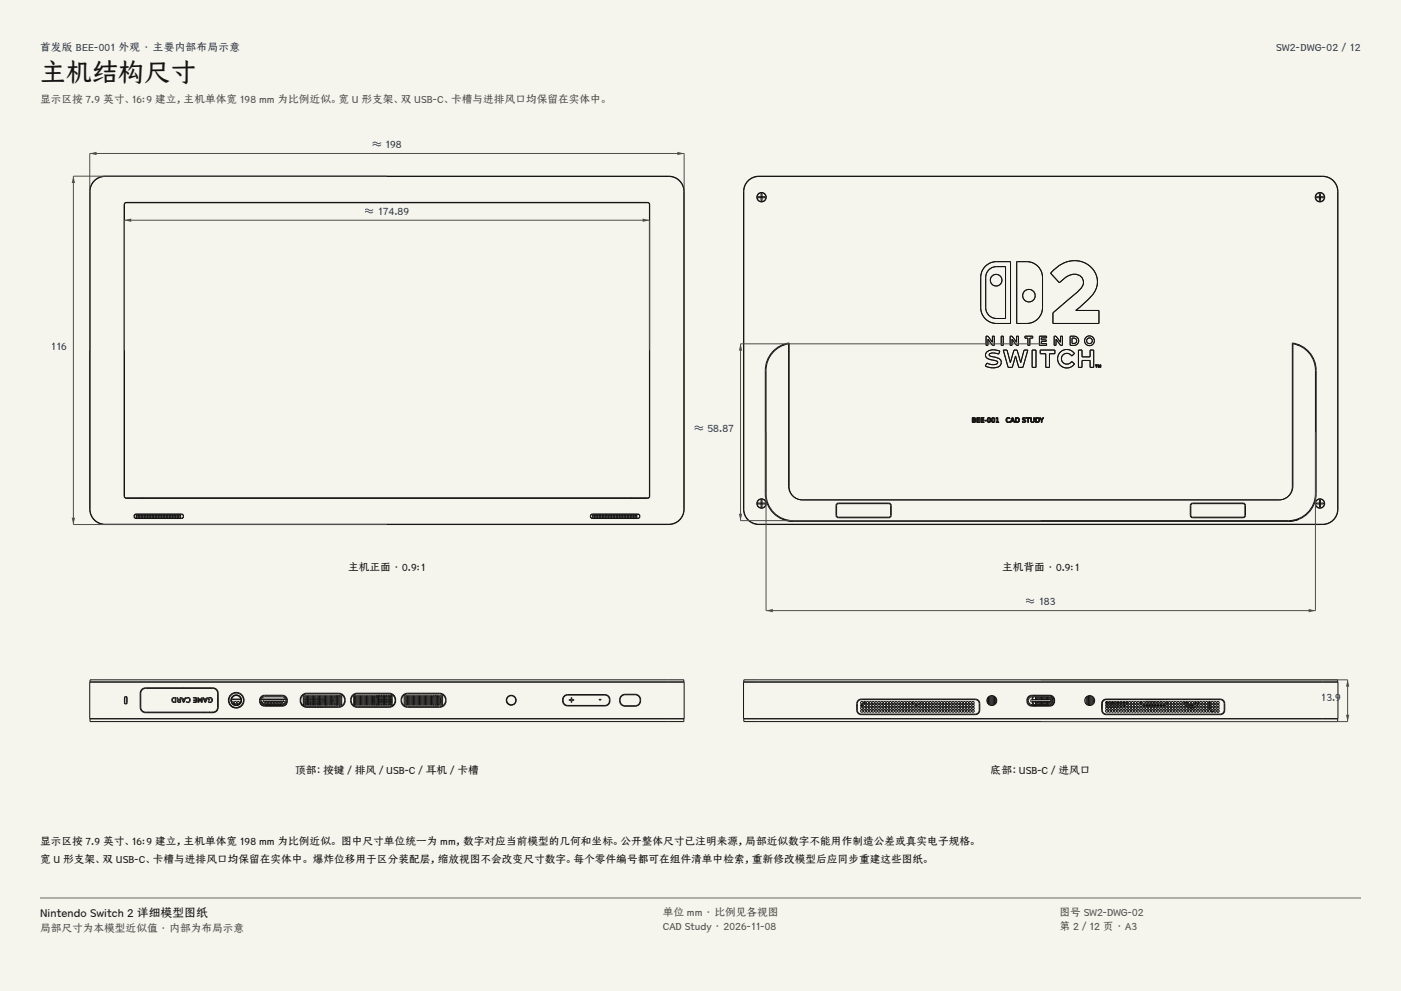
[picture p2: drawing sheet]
<svg xmlns="http://www.w3.org/2000/svg" width="420mm" height="297mm" viewBox="0 0 420 297" stroke-linecap="round" stroke-linejoin="round" font-family="sans-serif">
<defs><g id="words">
<text font-size="7.8" fill="#141413" x="12" y="24.7">主机结构尺寸</text>
<text font-size="3.5" fill="#141413" x="12" y="274.9">Nintendo Switch 2 详细模型图纸</text>
<g font-size="3.2" fill="#1b365d">
<text x="12" y="15.3">首发版 BEE-001 外观 · 主要内部布局示意</text>
<text x="382.5" y="15.3">SW2-DWG-02 / 12</text>
<text x="111.6" y="44.4">≈ 198</text>
<text x="109.4" y="64.4">≈ 174.89</text>
<text x="15.5" y="105">116</text>
<text x="208.1" y="129.5">≈ 58.87</text>
<text x="307.6" y="181.4">≈ 183</text>
<text x="396.2" y="210">13.9</text>
</g>
<g font-size="3.2" fill="#504e49">
<text x="12" y="30.9">显示区按 7.9 英寸、16:9 建立，主机单体宽 198 mm 为比例近似。宽 U 形支架、双 USB-C、卡槽与进排风口均保留在实体中。</text>
<text x="198.7" y="274.5">单位 mm · 比例见各视图</text>
<text x="317.6" y="274.5">图号 SW2-DWG-02</text>
<text x="12" y="279.3">局部尺寸为本模型近似值 · 内部为布局示意</text>
<text x="198.7" y="278.8">CAD Study · 2026-11-08</text>
<text x="317.6" y="278.8">第 2 / 12 页 · A3</text>
</g>
<g font-size="3.2" fill="#141413">
<text x="104.4" y="171">主机正面 · 0.9:1</text>
<text x="300.4" y="171">主机背面 · 0.9:1</text>
<text x="88.5" y="232">顶部：按键 / 排风 / USB-C / 耳机 / 卡槽</text>
<text x="297.1" y="232">底部：USB-C / 进风口</text>
<text x="12" y="253.3">显示区按 7.9 英寸、16:9 建立，主机单体宽 198 mm 为比例近似。 图中尺寸单位统一为 mm，数字对应当前模型的几何和坐标。公开整体尺寸已注明来源，局部近似数字不能用作制造公差或真实电子规格。</text>
<text x="12" y="258.6">宽 U 形支架、双 USB-C、卡槽与进排风口均保留在实体中。 爆炸位移用于区分装配层，缩放视图不会改变尺寸数字。每个零件编号都可在组件清单中检索，重新修改模型后应同步重建这些图纸。</text>
</g>
</g></defs>
<g fill="#f5f4ed">
<path d="M0 0h420v297h-420z"/>
<path d="M12 12h396v275h-396z"/>
</g>
<g fill="none" stroke="#141413" stroke-width=".3">
<path d="M28 54.4a4.6 4.6 0 0 1 3.5-1.6h169a4.6 4.6 0 0 1 4.6 4.6v95.2a4.6 4.6 0 0 1-4.6 4.6h-169a4.6 4.6 0 0 1-4.6-4.6v-95.2a4.6 4.6 0 0 1 1.1-3zM28 54.5a4.5 4.5 0 0 1 3.5-1.6h169a4.5 4.5 0 0 1 4.5 4.5v95.2a4.5 4.5 0 0 1-4.5 4.5h-169a4.5 4.5 0 0 1-4.5-4.5v-95.2a4.5 4.5 0 0 1 1-2.9zM224 54.4a4.6 4.6 0 0 1 3.5-1.6h169a4.6 4.6 0 0 1 4.6 4.6v95.2a4.6 4.6 0 0 1-4.6 4.6h-169a4.6 4.6 0 0 1-4.6-4.6v-95.2a4.6 4.6 0 0 1 1.1-3zM224 54.5a4.5 4.5 0 0 1 3.5-1.6h169a4.5 4.5 0 0 1 4.5 4.5v95.2a4.5 4.5 0 0 1-4.5 4.5h-169a4.5 4.5 0 0 1-4.5-4.5v-95.2a4.5 4.5 0 0 1 1-2.9zM227.2 58.9h2.2v.4h-2.2zM228.1 58h.4v2.2h-.4zM228.1 59.1h.4M228.3 58.9v.4M394.6 58.9h2.2v.4h-2.2zM395.5 58h.4v2.2h-.4zM395.5 59.1h.4M395.7 58.9v.4"/>
<path d="M37.4 60.8l.5-.1h156.5l.4 .6-.1 87.7-.6 .3h-156.5l-.4-.6v-87.4zM37.6 60.8h156.8l.3 .5-.1 87.7-.4 .3-156.6-.1-.3-.5v-87.4zM295.4 79.8a4.8 4.8 0 0 1 3.4-1.4l4.1 .1v18.4h-4.1a4.8 4.8 0 0 1-4.8-4.7v-9a4.8 4.8 0 0 1 1.4-3.4zM304.8 78.4h3a4.8 4.8 0 0 1 4.7 4.8v9a4.8 4.8 0 0 1-4.7 4.7l-3-.1zM296.4 80.9a3.3 3.3 0 0 1 2.4-1h2.6v15.6h-2.6a3.3 3.3 0 0 1-3.3-3.3v-9a3.3 3.3 0 0 1 .9-2.3zM308.5 90.5h.1M315.7 81.1a7.8 7.8 0 0 1 12.2 0 6.3 6.3 0 0 1-1.7 8.7l-3.7 3.2h7v3.9h-13.8v-3.1l5.4-4.7a12.5 12.5 0 0 0 3.6-3.7 2.6 2.6 0 0 0-.9-2.7 2.6 2.6 0 0 0-2.8-.3l-1.4 .6-2 1.7-2.6-2.8zM37.2 105.4h.1M37.2 103.4h.1M194.7 105.4h.1M194.7 103.4h.1M231.7 105.4h.3"/>
<path d="M234.5 103.4h.6M236.4 105.4h.2M236.4 103.4h.2M295.6 100.8h.6l1.3 1.8v-1.8h.6v2.7h-.6l-1.3-1.8v1.8h-.6zM295.8 105.5a3.9 3.9 0 0 1 3.9-.3l-.3 .9-1.6-.3a1.03 1.03 0 0 0-1.3 .5l.4 .4 .9 .2a2.51 2.51 0 0 1 2.3 1.4 1.63 1.63 0 0 1-1.7 1.9l-1.7-.1-1.3-.4 .5-.9a2.92 2.92 0 0 0 3.2 0v-.2a.93 .93 0 0 0-1-.6l-1.3-.2a1.33 1.33 0 0 1-1.2-.8 1.33 1.33 0 0 1 .2-1.5zM297.8 106.9h.1M300.2 100.8h.6v2.7h-.6zM300.8 104.9h1.1l1 3.8 1.1-3.8h.9l1.1 3.8 1-3.8h1.1l-1.4 5.2h-1.3l-1-3.4-.9 3.4h-1.3zM302.8 100.8h.6l1.3 1.8v-1.8h.6v2.7h-.5l-1.4-1.8v1.8h-.6zM307.3 100.8h2.3v.5h-.9v2.2h-.6v-2.2h-.8zM309.4 104.9h1.2v5.2h-1.2zM309.6 100.8h.1"/>
<path d="M311.6 100.8h2.1v.5h-1.5v.6h1.4v.4h-1.4v.7h1.5v.5h-2.1zM311.8 104.9h4.4v1.1h-1.6v4.1h-1.1v-4.1h-1.7zM316 100.8h.6l1.3 1.8v-1.8h.6v2.7h-.6l-1.3-1.8v1.8h-.6zM317.9 105.5a2.77 2.77 0 0 1 4.2 .5l-.8 .7a1.64 1.64 0 0 0-2.5-.4 1.64 1.64 0 0 0 0 2.5 1.64 1.64 0 0 0 2.5-.5l.8 .8a2.77 2.77 0 0 1-4 .5 2.77 2.77 0 0 1-.2-4.1zM318.5 103.5h.1M319.8 105.9h.1M320.8 100.8h1.2a1.38 1.38 0 0 1 1.4 1.3 1.38 1.38 0 0 1-1.4 1.4h-1.2zM321.4 101.3h.6a.8 .8 0 0 1 .8 .8 .8 .8 0 0 1-.8 .8h-.6zM322 102.9h.1M323.3 104.9h1.1v2.1h2.4v-2.1h1.1v5.2h-1.1v-2.1h-2.4v2.1h-1.1zM326.8 107h.1M328.4 109.3h.6l-.2 .2v.6z"/>
<path d="M329.5 110.1l-.2-.6-.1 .6v-.8h.2l.2 .6 .2-.6h.2v.8l-.1-.6-.2 .6M329.5 110.1h.1M329.5 110.1h.2M329.7 110.1h.1M387.4 105.4h.2M387.4 103.4h.2M388.9 103.4h.6M392 105.4h.3M291.5 125.2h.5a.35 .35 0 0 1 .4 .2 .35 .35 0 0 1-.2 .4 .4 .4 0 0 1 .3 .5 .4 .4 0 0 1-.5 .3h-.5zM291.7 125.9h.3a.27 .27 0 0 1 .3 .3 .27 .27 0 0 1-.3 .2h-.3zM291.7 125.3l.5 .1v.2l-.5 .2zM292.8 125.2h1v.1h-.8v.5h.7v.1h-.7v.5h.8v.2h-1z"/>
<path d="M294.1 125.2h.9v.1h-.7v.5h.7v.1h-.7v.5h.7v.2h-.9zM295.2 126l.6 .1zM296.2 125.2a.67 .67 0 0 1 .8 .7 .67 .67 0 0 1-.8 .6 1.08 1.08 0 0 1 0-1.3zM296.3 125.3a.57 .57 0 0 1 .5 .6 .57 .57 0 0 1-.5 .5l-.1-.5zM297.5 125.2a.67 .67 0 0 1 .7 .7 .67 .67 0 0 1-.7 .6 1.08 1.08 0 0 1 0-1.3zM297.6 125.3a.57 .57 0 0 1 .4 .6 .57 .57 0 0 1-.4 .5l-.2-.5zM298.6 125.2h.5v1.2l.3 .2h-.8l.3-.2v-1.1l-.3 .1zM301.8 125.3a.56 .56 0 0 1 1 .2 .56 .56 0 0 0-.8 0 .56 .56 0 0 0 0 .8 .56 .56 0 0 0 .8 0 .69 .69 0 0 1-1.1 .1 .69 .69 0 0 1 .1-1.1zM303.4 125.2h.3l.5 1.4h-.2l-.1-.4h-.7l-.1 .4h-.2zM303.5 125.4l.3 .7h-.5zM304.4 125.2a.82 .82 0 0 1 1.2 .7 .82 .82 0 0 1-1.2 .7zM304.6 125.3a.6 .6 0 0 1 .8 .6 .6 .6 0 0 1-.8 .5z"/>
<path d="M306.6 125.2h.8v.2l-.2-.1a.3 .3 0 0 0-.4 0 .3 .3 0 0 0-.1 .4 .56 .56 0 0 1 .7 .3 .56 .56 0 0 1-.2 .7 .56 .56 0 0 1-.7-.2l.1-.1a.33 .33 0 0 0 .6 .1 .33 .33 0 0 0-.2-.5l-.5-.3zM307.6 125.2h1.2v.1h-.5v1.3h-.2v-1.3h-.5zM309 125.2h.2v.8a.36 .36 0 0 0 .3 .5 .36 .36 0 0 0 .4-.5v-.8h.2v.9a.55 .55 0 0 1-.6 .5 .55 .55 0 0 1-.5-.5zM310.5 125.2a.82 .82 0 0 1 1.2 .7 .82 .82 0 0 1-1.2 .7zM310.7 125.3a.6 .6 0 0 1 .8 .6 .6 .6 0 0 1-.8 .5zM311.7 125.2l.6 .6 .6-.6-.5 .7v.7h-.2v-.7zM40.3 154.4l.5-.3h13.6l.5 .3v.4l-.5 .5h-13.6l-.5-.2zM40.3 154.2l.5-.1h13.6a.68 .68 0 0 1 .6 .6 .68 .68 0 0 1-.6 .7h-13.6l-.6-.4zM42.5 149.3h.1M177.1 154.4l.5-.3h13.6l.5 .3v.4l-.5 .5h-13.6l-.5-.2zM177.1 154.2l.5-.1h13.6a.68 .68 0 0 1 .6 .6 .68 .68 0 0 1-.6 .7h-13.6l-.6-.4zM189.5 149.3h-.2"/>
<path d="M189.5 149.3h-.1M227.2 150.7h2.2v.4h-2.2zM228.1 150.9h.4M228.1 149.8h.4v2.2h-.4zM228.3 150.7v.4M235.4 155.7h-.7l3.1 .6M237.8 156.3h148.5M238.5 149.3h.1M238.6 149.3h.1M240.5 149.8a4.1 4.1 0 0 1-4.1-4.1v-42.7a8.1 8.1 0 0 0-6.7 8v36.9a8.1 8.1 0 0 0 8.1 8.1h148.5a8.1 8.1 0 0 0 8.1-8.1v-36.9a8.1 8.1 0 0 0-6.8-8v42.7a4.1 4.1 0 0 1-4.1 4.1M240.5 149.8a4 4 0 0 1-3.9-3.9v-43.1a8.3 8.3 0 0 0-7.2 8.2v36.9a8.3 8.3 0 0 0 8.4 8.4M240.5 149.8h143"/>
<path d="M250.8 151l.5-.2h15.4l.5 .7-.1 3.2-.6 .5-15.4-.1-.5-.6v-3zM251.1 151l15.4-.1 .5 .6v3l-.5 .5h-15.2l-.5-.5v-3zM357 151l.5-.2h15.4l.5 .7-.1 3.2-.6 .5-15.4-.1-.5-.6v-3zM357.3 151l15.4-.1 .5 .6v3l-.5 .5h-15.2l-.5-.5v-3zM383.5 149.8a4 4 0 0 0 3.9-3.9v-43.1a8.3 8.3 0 0 1 7.2 8.2v36.9a8.3 8.3 0 0 1-8.3 8.4M385.3 149.3h.1M385.5 149.3h.1M388.6 155.7h.7l-3 .6M394.6 150.7h2.2v.4h-2.2zM395.5 150.9h.4M395.5 149.8h.4v2.2h-.4zM395.7 150.7v.4"/>
<circle cx="228.3" cy="59.1" r="1.43"/>
<circle cx="228.3" cy="59.1" r="1.31"/>
<circle cx="395.7" cy="59.1" r="1.43"/>
<circle cx="395.7" cy="59.1" r="1.31"/>
<circle cx="298.6" cy="84" r="1.74"/>
<circle cx="308.5" cy="88.6" r="1.87"/>
<circle cx="326.6" cy="102.1" r="1.47"/>
<circle cx="326.6" cy="102.1" r=".86"/>
<circle cx="40.9" cy="154.5" r=".13"/>
<circle cx="40.9" cy="155" r=".13"/>
<circle cx="41.4" cy="154.5" r=".13"/>
<circle cx="41.4" cy="155" r=".13"/>
<circle cx="41.9" cy="155" r=".13"/>
<circle cx="41.9" cy="154.5" r=".13"/>
<circle cx="42.3" cy="154.5" r=".13"/>
<circle cx="42.3" cy="155" r=".13"/>
<circle cx="42.8" cy="155" r=".13"/>
<circle cx="42.8" cy="154.5" r=".13"/>
<circle cx="43.3" cy="154.5" r=".13"/>
<circle cx="43.3" cy="155" r=".13"/>
<circle cx="43.7" cy="155" r=".13"/>
<circle cx="43.7" cy="154.5" r=".13"/>
<circle cx="44.2" cy="154.5" r=".13"/>
<circle cx="44.2" cy="155" r=".13"/>
<circle cx="44.7" cy="154.5" r=".13"/>
<circle cx="44.7" cy="155" r=".13"/>
<circle cx="45.2" cy="154.5" r=".13"/>
<circle cx="45.2" cy="155" r=".13"/>
<circle cx="45.6" cy="154.5" r=".13"/>
<circle cx="45.6" cy="155" r=".13"/>
<circle cx="46.1" cy="154.5" r=".13"/>
<circle cx="46.1" cy="155" r=".13"/>
<circle cx="46.6" cy="154.5" r=".13"/>
<circle cx="46.6" cy="155" r=".13"/>
<circle cx="47" cy="154.5" r=".13"/>
<circle cx="47" cy="155" r=".13"/>
<circle cx="47.5" cy="154.5" r=".13"/>
<circle cx="47.5" cy="155" r=".13"/>
<circle cx="48" cy="155" r=".13"/>
<circle cx="48" cy="154.5" r=".13"/>
<circle cx="48.4" cy="155" r=".13"/>
<circle cx="48.4" cy="154.5" r=".13"/>
<circle cx="48.9" cy="154.5" r=".13"/>
<circle cx="48.9" cy="155" r=".13"/>
<circle cx="49.4" cy="154.5" r=".13"/>
<circle cx="49.4" cy="155" r=".13"/>
<circle cx="49.8" cy="154.5" r=".13"/>
<circle cx="49.8" cy="155" r=".13"/>
<circle cx="50.3" cy="154.5" r=".13"/>
<circle cx="50.3" cy="155" r=".13"/>
<circle cx="50.8" cy="155" r=".13"/>
<circle cx="50.8" cy="154.5" r=".13"/>
<circle cx="51.2" cy="154.5" r=".13"/>
<circle cx="51.2" cy="155" r=".13"/>
<circle cx="51.7" cy="155" r=".13"/>
<circle cx="51.7" cy="154.5" r=".13"/>
<circle cx="52.2" cy="155" r=".13"/>
<circle cx="52.2" cy="154.5" r=".13"/>
<circle cx="52.6" cy="155" r=".13"/>
<circle cx="52.6" cy="154.5" r=".13"/>
<circle cx="53.1" cy="154.5" r=".13"/>
<circle cx="53.1" cy="155" r=".13"/>
<circle cx="53.6" cy="155" r=".13"/>
<circle cx="53.6" cy="154.5" r=".13"/>
<circle cx="54" cy="155" r=".13"/>
<circle cx="54" cy="154.5" r=".13"/>
<circle cx="177.7" cy="155" r=".13"/>
<circle cx="177.7" cy="154.5" r=".13"/>
<circle cx="178.2" cy="154.5" r=".13"/>
<circle cx="178.2" cy="155" r=".13"/>
<circle cx="178.7" cy="154.5" r=".13"/>
<circle cx="178.7" cy="155" r=".13"/>
<circle cx="179.1" cy="155" r=".13"/>
<circle cx="179.1" cy="154.5" r=".13"/>
<circle cx="179.6" cy="154.5" r=".13"/>
<circle cx="179.6" cy="155" r=".13"/>
<circle cx="180.1" cy="154.5" r=".13"/>
<circle cx="180.1" cy="155" r=".13"/>
<circle cx="180.5" cy="154.5" r=".13"/>
<circle cx="180.5" cy="155" r=".13"/>
<circle cx="181" cy="155" r=".13"/>
<circle cx="181" cy="154.5" r=".13"/>
<circle cx="181.5" cy="155" r=".13"/>
<circle cx="181.5" cy="154.5" r=".13"/>
<circle cx="182" cy="154.5" r=".13"/>
<circle cx="182" cy="155" r=".13"/>
<circle cx="182.4" cy="154.5" r=".13"/>
<circle cx="182.4" cy="155" r=".13"/>
<circle cx="182.9" cy="155" r=".13"/>
<circle cx="182.9" cy="154.5" r=".13"/>
<circle cx="183.4" cy="155" r=".13"/>
<circle cx="183.4" cy="154.5" r=".13"/>
<circle cx="183.8" cy="154.5" r=".13"/>
<circle cx="183.8" cy="155" r=".13"/>
<circle cx="184.3" cy="154.5" r=".13"/>
<circle cx="184.3" cy="155" r=".13"/>
<circle cx="184.8" cy="154.5" r=".13"/>
<circle cx="184.8" cy="155" r=".13"/>
<circle cx="185.2" cy="155" r=".13"/>
<circle cx="185.2" cy="154.5" r=".13"/>
<circle cx="185.7" cy="155" r=".13"/>
<circle cx="185.7" cy="154.5" r=".13"/>
<circle cx="186.2" cy="155" r=".13"/>
<circle cx="186.2" cy="154.5" r=".13"/>
<circle cx="186.6" cy="155" r=".13"/>
<circle cx="186.6" cy="154.5" r=".13"/>
<circle cx="187.1" cy="155" r=".13"/>
<circle cx="187.1" cy="154.5" r=".13"/>
<circle cx="187.6" cy="155" r=".13"/>
<circle cx="187.6" cy="154.5" r=".13"/>
<circle cx="188" cy="155" r=".13"/>
<circle cx="188" cy="154.5" r=".13"/>
<circle cx="188.5" cy="155" r=".13"/>
<circle cx="188.5" cy="154.5" r=".13"/>
<circle cx="189" cy="154.5" r=".13"/>
<circle cx="189" cy="155" r=".13"/>
<circle cx="189.4" cy="154.5" r=".13"/>
<circle cx="189.4" cy="155" r=".13"/>
<circle cx="189.9" cy="155" r=".13"/>
<circle cx="189.9" cy="154.5" r=".13"/>
<circle cx="190.4" cy="155" r=".13"/>
<circle cx="190.4" cy="154.5" r=".13"/>
<circle cx="190.8" cy="154.5" r=".13"/>
<circle cx="190.8" cy="155" r=".13"/>
<circle cx="228.3" cy="150.9" r="1.43"/>
<circle cx="228.3" cy="150.9" r="1.31"/>
<circle cx="395.7" cy="150.9" r="1.43"/>
<circle cx="395.7" cy="150.9" r="1.31"/>
</g>
<path d="M26.9 105v-59h178.2v59" fill="none" stroke="#504e49" stroke-width=".3"/>
<g fill="#504e49">
<path d="M26.9 46l2-.5v1z"/>
<path d="M203.1 45.5l2 .5-2 .5z"/>
</g>
<path d="M116 52.8h-94v104.4h94" fill="none" stroke="#504e49" stroke-width=".3"/>
<g fill="#504e49">
<path d="M22 52.8l.5 2h-1z"/>
<path d="M21.5 155.2h1l-.5 2z"/>
</g>
<path d="M37.3 105v-39h157.4v39" fill="none" stroke="#504e49" stroke-width=".3"/>
<g fill="#504e49">
<path d="M37.3 66l2-.5v1z"/>
<path d="M192.7 65.5l2 .5-2 .5z"/>
</g>
<path d="M229.7 129.5v53.5h164.7v-53.5" fill="none" stroke="#504e49" stroke-width=".3"/>
<g fill="#504e49">
<path d="M229.7 183l2-.5v1z"/>
<path d="M392.3 182.5l2.1 .5-2.1 .5z"/>
</g>
<path d="M312 103h-90v53h90" fill="none" stroke="#504e49" stroke-width=".3"/>
<g fill="#504e49">
<path d="M222 103l.5 2.1h-1z"/>
<path d="M221.5 154h1l-.5 2z"/>
</g>
<g fill="none" stroke="#141413" stroke-width=".3">
<path d="M27 203.7h178v.7h-178zM31.5 215.4h-4.6v-11h178.2v11h-4.6M31.5 215.4h-4.5v.9h178v-.9h-4.5M31.5 215.4h169M31.7 215.4h.1M32.9 215.4h.1M33.7 215.4h.1M37.5 208.8h.4l.2 .3v1.5l-.4 .4-.4-.4zM37.7 208.9l-.3 .3v1.4l.3 .2M37.7 208.9h.1M37.7 210.8h.1M37.7 208.9l.3 .3v1.4l-.3 .2"/>
<path d="M40.4 215.4h.1M42.1 207.3h.2M42.5 206.9l1.1-.6h20.2a1.44 1.44 0 0 1 1.4 1.5v4.2a1.44 1.44 0 0 1-1.4 1.4h-20.2a1.44 1.44 0 0 1-1.4-1.4v-4.2zM42.5 206.6l1.1-.5 20.6 .1 .7 .4 .5 .7v5.1l-.8 1-.8 .2-20.6-.1-1-.7-.2-.8v-4.2zM51.7 209.2l1-.1v1.4a.84 .84 0 0 1-1-.2 .84 .84 0 0 1 0-1.1zM51.9 209.4l.6-.2v1.2a.63 .63 0 0 1-.7-.3 .63 .63 0 0 1 .1-.7zM53 209.1l.7 .6h.3v-.6h.2v1.4h-.5a.41 .41 0 0 1-.5-.2 .41 .41 0 0 1 .3-.6zM53.5 209.9l.5-.1v.6l-.5-.1zM54.4 209.1h.2l.1 .3h.7l.1-.3h.2l-.5 1.4h-.3zM54.8 209.6h.5l-.2 .7zM55.1 206.1v.2M55.9 209.2a.76 .76 0 0 1 1.1 .6 .76 .76 0 0 1-1.1 .6v-.2a.58 .58 0 0 0 .8 0 .58 .58 0 0 0 0-.8 .58 .58 0 0 0-.8 0z"/>
<path d="M57.9 209.1h1v1.4h-.9v-.1h.7v-.5h-.7v-.1h.7v-.6h-.8zM59.3 209.1h.2v1.3l.4-1.1h.2l.3 1.1v-1.3h.2v1.4h-.3l-.3-1-.4 1h-.3zM60.9 209.1h.2l.1 .3h.7l.1-.3h.2l-.6 1.4h-.2zM61 213.4l.1 .2M61.2 213.4l.1 .2M61.3 209.6h.5l-.3 .7zM62.4 209.2a.78 .78 0 0 1 1.1 0 .78 .78 0 0 1 0 1.1 .78 .78 0 0 1-1.1 .1v-.2a.6 .6 0 0 0 .8 .1 .6 .6 0 0 0 .2-.8 .6 .6 0 0 0-.8-.2v.4l.3 .1h-.5zM62.7 213.4h.3M63.9 213.4h-.4M64.3 213.3l.2 .2M64.9 212.9v.2M65.1 212.5l.2 .1"/>
<path d="M65.2 212.8l-.1 .2M65.2 210.9l.2 .1M65.2 211.7l.2 .1M65.2 209.7h.2M65.2 209.5h.2M65.4 210.2l-.2 .1M65.4 211.1h-.2M65.4 211.9l-.2 .1M68.5 209.7h.2M68.5 209.5h.2M68.7 210.3l-.2 .1M68.7 210.9h.2"/>
<path d="M68.8 211.1h.3l.1 .5M69.2 209.7h.1M69.3 209.5h.1M69.3 211.4l.5 .4M69.4 210.4v.1M69.4 209.7h2.8M69.4 209.5h2.8M69.5 210.3h.4v.6M69.6 211.9l.4 .2M69.7 211h.1M69.8 211.1l.2 .1M70.2 211.3h.1"/>
<path d="M70.3 211.2l.3-.1 .3 .2M70.3 212l-.1 .1M70.8 212l.1 .2M70.9 211.4h.1M71 211.4h.1M71.2 212l-.2 .2M71.5 211.9l.2 .2M71.5 211.1l-.4 .2M71.7 211.2h.1M72 211.7l.2 .1M72 210.9h.1M72.2 210.2l-.3 .5"/>
<path d="M72.3 210.2h.1M72.3 209.5h.1M72.4 209.7h.1M72.5 211.2l.1 .2M72.8 210.7l.1 .2M72.9 209.5h.3M73 209.7h.2M73.1 210.2l-.2 .1M73.1 210.2h.1M77.8 209.7h.2M77.9 209.5h.2M78 210.8l.3 .1"/>
<path d="M78 210.3l-.1 .3M78.1 211.1h.3l.2 .4M78.3 209.1l1-.5h5.3a1.45 1.45 0 0 1 1.3 1.4 1.45 1.45 0 0 1-1.3 1.4h-5.3a1.46 1.46 0 0 1-1-2.3zM78.3 210.2l.3 .6M78.3 209.7h7.3M78.4 209.5h7.2M78.4 208.6l.9-.2h5.4a1.65 1.65 0 0 1 1.5 1.6 1.65 1.65 0 0 1-1.5 1.6h-5.4a1.67 1.67 0 0 1-1.5-1.2 1.67 1.67 0 0 1 .6-1.8zM78.5 209.3l.9-.5h5.2a1.16 1.16 0 0 1 1.1 1.2 1.16 1.16 0 0 1-1.1 1.2h-5.2a1.17 1.17 0 0 1-.9-1.9zM78.8 211.3v.2M79 211.1l.3 .1M79 210.2l-.3 .3 .4 .5 .3-.3-.1-.4M79.2 209.7l-.2 .2 .2 .4h5.6l.2-.2-.2-.4"/>
<path d="M79.4 209.6v.1M79.4 210.3v.1M79.4 209.6l.2 .1M79.5 211.4l-.1 .2M79.6 211.4l.1 .2M79.6 210.3l-.2 .1M79.7 211.2h.5M79.8 210.3a.36 .36 0 0 0-.1 .5 .36 .36 0 0 0 .5 0 .36 .36 0 0 0 0-.5M79.9 209.6v.1M79.9 210.3v.1M79.9 209.6l.2 .1M80.1 210.3l-.2 .1"/>
<path d="M80.3 209.6v.1M80.3 210.3v.1M80.3 211.4l-.1 .2M80.3 209.6l.2 .1M80.5 211.4v.2M80.5 210.3l-.2 .1M80.6 211.2h.4M80.6 210.3a.36 .36 0 0 0-.1 .5 .36 .36 0 0 0 .6 0 .36 .36 0 0 0-.1-.5M80.8 209.6v.1M80.8 210.3v.1M80.8 209.6l.2 .1M81 210.3l-.2 .1"/>
<path d="M81.2 211.4l-.1 .2M81.2 209.6v.1M81.2 210.3v.1M81.2 209.6l.2 .1M81.2 210.4h.2M81.3 211.4l.1 .2M81.4 210.4a.36 .36 0 0 0 0 .5 .36 .36 0 0 0 .6-.1 .36 .36 0 0 0-.1-.5l-.2 .1M81.4 210.3v.1M81.4 211.2h.5M81.5 210.3h-.1M81.7 209.6v.1M81.7 210.3v.1"/>
<path d="M81.7 209.6l.2 .1M82 211.4v.2M82.1 209.6v.1M82.1 210.3v.1M82.1 209.6l.2 .1M82.2 211.4v.2M82.3 211.2h.5M82.3 210.3l-.2 .1M82.3 210.3h.1M82.6 209.6v.1M82.6 210.3v.1M82.6 209.6l.2 .1"/>
<path d="M82.7 210.3h.1M82.8 210.3a.36 .36 0 0 1 0 .5 .36 .36 0 0 1-.5 .1 .36 .36 0 0 1-.1-.5M82.8 210.3l-.2 .1M82.9 211.4l-.1 .2M83 209.6v.1M83 210.3v.1M83 209.6l.2 .1M83 211.4l.1 .2M83.1 211.2h.5M83.2 210.3h.1M83.2 210.3l-.2 .1M83.5 209.6v.1"/>
<path d="M83.5 210.3v.1M83.5 209.6l.2 .1M83.5 210.4h.1M83.6 210.3h.1M83.7 210.4a.36 .36 0 0 1-.1 .5 .36 .36 0 0 1-.5 0 .36 .36 0 0 1 0-.5M83.7 210.3v.1M83.7 211.4v.2M83.9 211.4v.2M83.9 209.6v.1M83.9 210.3v.1M83.9 209.6l.2 .1M84 211.2h.5"/>
<path d="M84 210.3h.1M84.1 210.3a.35 .35 0 0 0-.2 .5 .35 .35 0 0 0 .5 .2 .35 .35 0 0 0 .2-.5l-.1-.1M84.4 209.6v.1M84.4 210.3v.1M84.4 209.6l.2 .1M84.4 210.4h.1M84.4 210.3h.1M84.6 210.3v.1M84.6 211.4l-.1 .2M84.7 211.4l.1 .2M85.4 211.2v.2M85.7 210.9l.2 .1"/>
<path d="M85.8 211.1l-.2 .2M85.9 209.5h.2M85.9 209.7h.2M85.9 210.2h.1M85.9 210.2l.2 .1M90 209.7h.2M90 209.5h.2M90.2 210.2l-.2 .1M90.3 211.1l.3 .3M90.4 210.9l-.2 .1M90.6 208.3l1.3-.5h9.7a2.12 2.12 0 0 1 1.9 2.1 2.12 2.12 0 0 1-1.9 2.1h-9.7a2.15 2.15 0 0 1-1.8-1.4 2.15 2.15 0 0 1 .5-2.3zM90.7 208.5l1.3-.6h9.5a1.94 1.94 0 0 1 1.8 2 1.94 1.94 0 0 1-1.8 1.9h-9.5a1.96 1.96 0 0 1-1.7-1.3 1.96 1.96 0 0 1 .4-2z"/>
<path d="M90.7 211.3v.3M90.9 210.9h.3M90.9 209.7h.3M90.9 209.5h.3M90.9 208.3l.3 .1-.1 3h-.2zM91.2 210.2l-.3 .1M91.2 211.1h-.3M91.3 211.7l-.2 .1M91.4 211.4v-3l.2-.1v3.1M91.4 211.4h.2M91.4 210.5v.2M91.4 211.4h.1"/>
<path d="M91.4 209.7h.3M91.4 209.5h.3M91.7 210.3v.6M91.7 211.2l-.1 .2M91.7 212h.4M91.9 210.2l.3 .1M91.9 211.1l.3 .1M91.9 209.7h.3M91.9 209.5h.3M92 208.3l.2 .1-.1 3h-.2zM92.2 210.8l-.3 .2M92.4 210.7l.3 .2"/>
<path d="M92.4 209.7h.3M92.4 209.5h.3M92.5 208.3l.2 .1-.1 3h-.2zM92.6 212h.4M92.7 210.2l-.3 .3M92.7 211.1l-.3 .2M93 210.3l.1 .2-.1 .4M93 211.1l.1 .3M93 209.7h.2M93 209.5h.2M93 208.3l.2 .1-.1 3h-.1zM93.4 212h.5"/>
<path d="M93.5 210.9h.2M93.5 209.7h.2M93.5 209.5h.2M93.5 208.3l.2 .1-.1 3h-.1zM93.7 210.2l-.2 .1M93.7 211.1h-.2M94 211.4v-3l.1-.1v3.1M94 211.4h.1M94 210.5v.2M94 209.7h.2M94 209.5h.2M94.2 210.3v.6"/>
<path d="M94.2 211.2l-.1 .2M94.3 212h.4M94.5 210.2l.3 .1M94.5 211.1l.3 .1M94.5 209.7h.3M94.5 209.5h.3M94.5 208.3l.3 .1-.1 3h-.2zM94.8 210.8l-.3 .2M95 210.7l.3 .2M95 209.7h.3M95 209.5h.3M95 208.3l.3 .1-.1 3h-.2z"/>
<path d="M95.1 212h.5M95.3 210.2l-.3 .3M95.3 211.1l-.3 .2M95.5 210.3l.2 .4-.2 .2M95.5 211.1l.2 .3M95.5 209.7h.3M95.5 209.5h.3M95.6 208.3l.2 .1-.1 3h-.2zM96 212h.4M96 210.9h.3M96 209.7h.3M96 209.5h.3"/>
<path d="M96.1 208.3l.2 .1-.1 3h-.2zM96.3 210.2l-.3 .1M96.3 211.1h-.3M96.6 209.7l.2 .1M96.6 210.5v.2M96.6 211.4h.1M96.6 209.5l.2 .1M96.6 208.3l.2 .1-.1 3h-.1zM97.1 209.9l.2 .3M97.1 209.7l.2 .2M97.1 208.3l.2 .1-.1 3h-.1zM97.6 211.8v.2"/>
<path d="M97.6 210.2l.1 1.2M97.6 208.3l.2 .1-.1 3h-.1zM97.7 211.8v.2M98.1 208.3l.2 .1v3h-.2zM98.6 208.3l.3 .1-.1 3h-.2zM99.1 208.3l.3 .1-.1 3h-.2zM99.7 208.3v3.1M99.7 208.3h.1M99.7 211.4h.1M99.8 208.3v3.1M99.9 209.6v.7M100.1 210.8l.3 .3"/>
<path d="M100.2 208.3l.2 .1-.1 3h-.2zM100.4 208.8l-.3 .3M100.7 211.3l.2 .1M100.7 208.3l.2 .1-.1 3h-.1zM100.9 208.5l-.2 .1M101.2 211.4h.1M101.3 211.4v-3.1l.1 .1-.1 3M101.3 211.4h.1M101.4 208.5h-.2M101.7 208.5l.2 .1M101.7 208.3l.2 .1-.1 3h-.1zM101.9 211.3l-.2 .1"/>
<path d="M102.2 208.7l.2 .3M102.2 208.3l.2 .1v3h-.2zM102.4 210.9l-.2 .3M105.7 208.3l1.3-.5h9.7a2.12 2.12 0 0 1 1.9 2.1 2.12 2.12 0 0 1-1.9 2.1h-9.7a2.15 2.15 0 0 1-1.8-1.4 2.15 2.15 0 0 1 .5-2.3zM105.8 208.5l1.3-.6h9.5a1.94 1.94 0 0 1 1.8 2 1.94 1.94 0 0 1-1.8 1.9h-9.5a1.96 1.96 0 0 1-1.7-1.3 1.96 1.96 0 0 1 .4-2zM106.1 208.3l.2 .1-.1 3h-.2zM106.6 208.3l.2 .1-.1 3h-.2zM107.1 208.3l.2 .1-.1 3h-.1zM107.6 208.3l.2 .1-.1 3h-.1zM108.1 208.3l.2 .1-.1 3h-.1zM108.6 208.3l.2 .1v3h-.2zM109.1 208.3l.3 .1-.1 3h-.2z"/>
<path d="M109.6 208.3l.3 .1-.1 3h-.2zM110.2 208.3l.2 .1-.1 3h-.2zM110.7 208.3v3.1M110.7 208.3h.1M110.7 211.4h.1M110.8 208.3v3.1M111.2 208.3l.2 .1-.1 3h-.1zM111.7 208.3l.2 .1-.1 3h-.1zM111.9 209.3v1.4M112.2 210.7l.2 .4M112.2 211.1l.2 .2M112.2 208.3l.2 .1-.1 3h-.1z"/>
<path d="M112.4 208.9l-.2 .4M112.4 209.4v1.2M112.4 208.7l-.2 .2M112.7 211.3l.2 .1M112.7 210.9l.2 .2M112.7 208.3l.2 .1v3h-.2zM112.9 208.6l-.2 .1M112.9 208.9l-.2 .2M112.9 208.4l-.2 .1M113.2 208.4h.3M113.2 208.4l.1 3M113.2 211.1l.3 .1"/>
<path d="M113.2 209.7h.3M113.2 210.3h.3M113.3 211.4h.1M113.4 209.6v.1M113.4 210.3v.1M113.4 209.6h.1M113.4 210.4h.1M113.5 208.4h-.3M113.5 208.4v3h-.2M113.5 208.6h-.3M113.5 208.8l-.3 .1M113.7 208.4h.3"/>
<path d="M113.7 208.4l.1 3h.2v-3M113.7 209.7h.3M113.7 208.8h.3M113.7 208.6h.3M113.7 211.2h.3M113.7 210.3h.3M113.9 209.6v.1M113.9 210.3v.1M113.9 209.6h.1M113.9 210.4h.1M114.2 208.4h.3M114.2 208.4l.1 3h.2v-3"/>
<path d="M114.2 209.7h.3M114.2 208.8h.3M114.2 208.6h.3M114.2 211.2h.3M114.2 210.3h.3M114.3 209.6v.1M114.3 210.3v.1M114.3 209.6h.2M114.3 210.4h.2M114.7 208.4h.3M114.7 208.4l.1 3h.2v-3M114.7 209.7h.3"/>
<path d="M114.7 208.8h.3M114.7 208.6h.3M114.7 211.2h.3M114.7 210.3h.3M114.8 208.4h.2M114.8 209.6h.2M114.8 210.4h.2M115.3 208.4h.2M115.3 208.4l.1 3h.1v-3M115.3 209.6l.1 .1M115.3 209.7h.2M115.3 208.8h.2"/>
<path d="M115.3 208.6h.2M115.3 211.2h.2M115.4 210.3l-.1 .1M115.5 210.3h-.2M115.8 208.4h.2M115.8 208.4l.1 3h.1v-3M115.8 209.6l.1 .1M115.8 209.7h.2M115.8 208.8h.2M115.8 208.6h.2M115.8 211.2h.2M115.9 210.3l-.1 .1"/>
<path d="M116 210.3h-.2M116.3 208.4h.2M116.3 208.4l.1 3h.1v-3M116.3 209.6h.1M116.3 209.7h.2M116.3 210.4h.1M116.3 208.8h.2M116.3 208.6h.2M116.3 211.2h.2M116.5 210.3h-.2M116.8 208.4h.3M116.8 208.4l.1 3h.2v-3"/>
<path d="M116.8 209.7h.3M116.8 208.8h.3M116.8 208.6h.3M116.8 211.2h.3M116.8 210.3h.3M117 209.6v.1M117 210.3v.1M117 209.6h.1M117 210.4h.1M117.3 208.4l.1 3M117.3 209.7h.3M117.3 208.8h.3"/>
<path d="M117.3 208.6h.3M117.3 211.2h.3M117.3 210.3h.3M117.3 208.4h.3M117.4 211.6h.4M117.4 208.3l-.1 .1M117.4 208.3h.1M117.4 211.4h.1M117.5 209.6v.1M117.5 210.3v.1M117.5 208.3l.1 .1M117.5 209.6h.1"/>
<path d="M117.5 210.4h.1M117.6 208.4l-.1 3M117.7 211.4h.3M117.8 208.4h.3M118 208.6h.2M118 211.2h.3M118.2 208.8h.2M118.4 210.3h.2l-.2 .1M118.4 209.6l.2 .1M118.4 209.7h.2M120.8 208.3l1.4-.5h9.6a2.12 2.12 0 0 1 1.9 2.1 2.12 2.12 0 0 1-1.9 2.1h-9.6a2.15 2.15 0 0 1-1.9-1.4 2.15 2.15 0 0 1 .5-2.3zM120.9 208.5l1.3-.6h9.6a1.94 1.94 0 0 1 1.8 2 1.94 1.94 0 0 1-1.8 1.9h-9.6a1.96 1.96 0 0 1-1.7-1.3 1.96 1.96 0 0 1 .4-2z"/>
<path d="M121.2 208.3l.2 .1-.1 3h-.2zM121.8 208.3v3.1M121.8 208.3h.1M121.8 211.4h.1M122.2 208.3l.2 .1-.1 3h-.1zM122.7 208.3l.2 .1-.1 3h-.1zM123.2 208.3l.3 .1-.1 3h-.2zM123.7 208.3l.3 .1-.1 3h-.2zM124.3 208.3l.2 .1-.1 3h-.2zM124.8 208.3l.2 .1-.1 3h-.2zM125.3 208.3l.2 .1-.1 3h-.1zM125.8 208.3l.2 .1-.1 3h-.1z"/>
<path d="M126.3 208.3l.2 .1-.1 3h-.1zM126.8 208.3l.2 .1v3h-.2zM127.3 208.3l.3 .1-.1 3h-.2zM127.8 208.3l.3 .1-.1 3h-.2zM128.4 208.3l.2 .1-.1 3h-.2zM128.9 208.3l.2 .1-.1 3h-.2zM129.4 210.6l.2 .4M129.4 208.3l.2 .1-.1 3h-.1zM129.6 208.9l-.2 .4M129.9 211.2l.2 .1M129.9 208.3l.2 .1-.1 3h-.1zM130.1 208.6l-.2 .1"/>
<path d="M130.4 208.3l.2 .1-.1 3h-.1zM130.4 211.4h.2M130.6 208.5h-.2M130.9 208.5h.2M130.9 208.3l.2 .1v3h-.2zM131.1 211.4h-.2M131.4 208.7l.3 .1M131.4 208.3l.3 .1-.1 3h-.2zM131.7 211.1l-.3 .1M131.9 209.2l.2 .6-.2 1M131.9 208.3l.3 .1-.1 3h-.2zM132.5 208.3l.2 .1-.1 3h-.2z"/>
<path d="M151.8 209.7h.1M151.8 209.5h.2M151.8 210.3l.2 .4M152.2 210.7l.2 .2M152.4 211.1l.5 .2M153.1 211.2l-.1 .1M153.6 211.2l.1 .1M154.1 210.9l.2 .1M154.5 210.4l.1 .1M154.6 209.5h.1M154.6 209.7h.1M168.7 209.7h.1"/>
<path d="M168.7 209.5h.1M168.8 210.2l-.1 .1M168.9 208.8l1.3-.6h11.1a1.72 1.72 0 0 1 1.6 1.7 1.72 1.72 0 0 1-1.6 1.7h-11.1a1.74 1.74 0 0 1-1.3-2.8zM169.1 210.8l-.2 .1M169.1 208.9l1.1-.6h11.1a1.57 1.57 0 0 1 1.4 1.6 1.57 1.57 0 0 1-1.4 1.5h-11.1a1.59 1.59 0 0 1-1.1-2.5zM169.4 211.2l-.1 .1M170 211.4v.2M171 211.4v.2M171.2 211.4v.2M171.2 209.1h.2v.6h.6v.2h-.6v.6h-.2v-.6h-.6v-.2h.6zM179.6 209.6h.6v.2h-.6zM186.2 208.5l1.2-.4h3a1.81 1.81 0 0 1 1.7 1.8 1.81 1.81 0 0 1-1.7 1.8h-3a1.84 1.84 0 0 1-1.6-1.2 1.84 1.84 0 0 1 .4-2z"/>
<path d="M186.5 208.5l.9-.3h3a1.65 1.65 0 0 1 1.5 1.7 1.65 1.65 0 0 1-1.5 1.6h-3a1.67 1.67 0 0 1-1.5-1.2 1.67 1.67 0 0 1 .6-1.8zM191.6 215.4h.1M198.4 215.4h.1M199.1 215.4h.1M200.3 215.4h.1M223 203.7h178v.7h-178zM227.5 215.4h-4.6v-11h178.2v11h-4.6M227.5 215.4h-4.5v.9h178v-.9h-4.5M227.5 215.4h169M227.7 215.4h.1M228.9 215.4h.1M229.7 215.4h.1"/>
<path d="M256.8 211.4h.2M256.8 211.6h.2M257.1 210.1l1.1-.6h34.2a1.35 1.35 0 0 1 1.3 1.4v1.9a1.35 1.35 0 0 1-1.3 1.4h-34.2a1.35 1.35 0 0 1-1.4-1.4v-1.9zM257.5 209.9l.7-.2h34.2l.7 .2 .4 .6 .1 2.3-.5 1-.7 .2h-34.2l-.7-.2-.4-.6-.1-2.3zM258.6 211.2l-.6 .2M258.7 211.3l-.7 .3M259.2 210.2l-.3 .6M259.2 209.5v.2M259.3 210.3l-.2 .6M259.3 209.5l.1 .2M273.3 209.5v.2M273.4 210.5l.3 .5"/>
<path d="M273.4 209.5v.2M273.5 210.4l.4 .5M274.3 211.3h.7M274.4 211.2h.5M275.6 211.1l-.5 .2M275.8 210.7l-.2 .2M276 209.5l.1 .2M276.2 210.3l-.2 .4M276.2 209.5v.2M296.1 209.2v1.6M296.3 208.8v2.3M296.6 208.7v2.5"/>
<path d="M296.9 211.4h.1M296.9 208.5v2.9M297.1 208.5v2.9M297.4 208.5v2.9M297.6 208.5v2.9M297.9 208.6v2.7M298.1 208.7v2.5M298.4 208.9v2.1M298.6 209.3v1.3M308.4 208.6l.9-.2h5.4a1.65 1.65 0 0 1 1.5 1.6 1.65 1.65 0 0 1-1.5 1.6h-5.4a1.67 1.67 0 0 1-1.5-1.2 1.67 1.67 0 0 1 .6-1.8zM308.5 209.3l.9-.5h5.2a1.16 1.16 0 0 1 1.1 1.2 1.16 1.16 0 0 1-1.1 1.2h-5.2a1.17 1.17 0 0 1-.9-1.9zM309.4 209.7h.1"/>
<path d="M309.4 210.3l.3 .9M309.4 210.3l.2 .1M309.6 209.7h.1M309.6 208.8l-.2 .9M309.6 210.3h.1M309.6 210.4l.4 .8M309.6 209.6l-.2 .1M309.6 209.6v.1M309.6 210.3v.1M309.8 208.8l-.2 .8M309.9 209.7h.2M309.9 210.3h.2"/>
<path d="M309.9 208.4l-.1 .2M310 211.4l.2 .2M310.2 208.4l-.2 .2M310.3 211.4l.3 .2M310.3 209.7h.2M310.3 210.3h.2M310.4 208.4v.2M310.4 208.8v.9M310.4 210.3v.9M310.4 208.4h.1M310.7 208.4h.1M310.7 208.4v.2"/>
<path d="M310.7 208.8v.9M310.7 210.3v.9M310.8 210.3l.2 .1M310.9 208.4v.2M310.9 208.8v.9M310.9 210.3v.9M310.9 208.4h.1M311 209.6l-.2 .1M311.2 208.4h.1M311.2 208.4v.2M311.2 208.8v.9M311.2 210.3v.9"/>
<path d="M311.2 209.7h.2M311.2 210.3h.2M311.5 208.4v.2M311.5 208.8v.9M311.5 210.3v.9M311.5 208.4h.1M311.7 209.6l.2 .1M311.7 208.4h.1M311.7 208.4v.2M311.7 208.8v.9M311.7 210.3v.9M311.9 210.3l-.2 .1"/>
<path d="M312 208.4v.2M312 208.8v.9M312 210.3v.9M312 208.4h.1M312.1 209.7h.2M312.1 210.3h.2M312.2 208.4h.1M312.2 208.4v.2M312.2 208.8v.9M312.2 210.3v.9M312.5 208.4v.2M312.5 208.8v.9"/>
<path d="M312.5 210.3v.9M312.5 208.4h.1M312.6 210.3l.2 .1M312.7 208.4h.1M312.7 208.4v.2M312.7 208.8v.9M312.7 210.3v.9M312.8 209.6l-.2 .1M313 208.4v.2M313 208.8v.9M313 210.3v.9M313 208.4h.1"/>
<path d="M313 209.7h.2M313 210.3h.2M313.2 208.4h.1M313.3 208.4v.2M313.3 208.8v.9M313.3 210.3v.9M313.5 209.6l.2 .1M313.5 208.4v.2M313.5 208.8v.9M313.5 210.3v.9M313.5 208.4h.1M313.7 210.3l-.2 .1"/>
<path d="M313.8 208.4v.2M313.8 208.8v.9M313.8 210.3v.9M313.9 209.7h.2M313.9 210.3h.2M314 208.4v.2M314 208.8v.9M314 210.3v.9M314 208.4h.1M314.3 208.4h.1M314.3 208.4v.2M314.3 208.8v.9"/>
<path d="M314.3 210.3v.9M314.4 210.3l.2 .1M314.5 208.4v.2M314.5 208.8v.9M314.5 210.3v.9M314.5 208.4h.1M314.6 209.6l-.2 .1M314.7 211.4a1.45 1.45 0 0 0 1.3-1.4 1.45 1.45 0 0 0-1.3-1.4h-5.4a1.45 1.45 0 0 0-1.3 1.4 1.45 1.45 0 0 0 1.3 1.4h5.4M314.7 211.4h.1M314.8 208.4h.1M314.8 209.7h-5.6l-.2 .2 .2 .4h5.6M314.8 209.7l.2 .2-.2 .4"/>
<path d="M314.8 208.4v.2M314.8 208.9v.8M314.8 210.3v.8M315.1 208.4v.2M315.1 208.9v2.2M315.3 211.3l-.2 .1M315.3 208.5v.2M315.3 209.1v1.8M315.6 208.7v.2M315.6 209.4v1.2M315.6 211.1v.2M315.8 208.9v.4"/>
<path d="M315.8 210.7v.4M316.1 209.3v1.4M325.6 209v1.9M325.8 208.7v2.5M326.1 208.6v2.7M326.3 208.5v2.9M326.6 208.5l.1 2.9M326.8 208.5v2.9M327.1 211.4h.1M327.1 208.5v2.9M327.3 208.6v2.7M327.6 208.8v2.3"/>
<path d="M327.9 209.1v1.7M328.1 209.6v.7M330.3 211.8h.2M330.3 212h.2M330.4 211.4h-.1M330.4 210.2l.1 3 .4 .6 .7 .2h34.2l.7-.2 .5-1-.1-2.3-.4-.6-.7-.2h-34.2l-.7 .2-.4 1M330.5 210.1l1.1-.6h34.2a1.35 1.35 0 0 1 1.4 1.4v1.9a1.35 1.35 0 0 1-1.4 1.4h-34.2a1.35 1.35 0 0 1-1.3-1.4v-1.9zM330.7 209.9v.3M330.9 209.7v.2M331.2 209.6v.2M331.4 211.4h.1M331.4 209.5v.2"/>
<path d="M331.4 210.5v.2M331.6 212h.4M331.7 211.1l.1 .3 .2-.3M331.7 209.5v.2M331.7 210.2v.7M332 209.5v.2M332 210.3v.6M332.2 209.5v.2M332.3 211.4h.1M332.4 212h.5M332.5 211.1l-.2 .3M332.5 209.5v.2"/>
<path d="M332.5 210.3v.6M332.7 211.1l.1 .3 .2-.1M332.7 209.5v.2M332.7 210.2v.7M333 209.5v.2M333 210.5v.2M333.2 209.5v.2M333.2 210.3v.5M333.3 212h.4M333.5 211.1v.3l-.3-.2M333.5 209.5v.2M333.5 210.2v.8"/>
<path d="M333.8 211.2l.1 .2M333.8 209.5v.2M333.8 210.3v.6M333.9 211.4h.1M334 211.4h.1M334 209.5v.2M334 210.5v.2M334.1 212h.5M334.3 211.1l.1 .3 .1-.3M334.3 209.5v.2M334.3 210.2v.7M334.5 209.5v.2"/>
<path d="M334.5 210.3v.6M334.8 209.5v.2M334.9 211.4h.1M335 212h.4M335 211.1l-.1 .3M335 209.5v.2M335 210.3v.6M335.3 211.1v.3l.3-.1M335.3 209.5v.2M335.3 210.2v.7M335.6 209.5v.2M335.6 210.5v.2"/>
<path d="M335.8 209.5v.2M335.8 210.3v.5M336.1 211.1l-.1 .3-.2-.2M336.1 209.5v.2M336.1 210.2v.8M336.3 212h-.4M336.3 211.2l.1 .2M336.3 209.5v.2M336.3 210.3v.6M336.4 211.4h.1M336.6 211.4h.1M336.6 209.5v.2"/>
<path d="M336.6 210.5v.2M336.8 211.1l.1 .3 .2-.3M336.8 209.5v.2M336.8 210.2v.7M337.1 209.5v.2M337.1 210.3v.6M337.3 211.6l-.4 .2M337.3 211.3l-.6 .4M337.7 211.1l-.3 .3M337.8 210.2l-.2 .7M337.8 209.5v.2M338 210.3l-.2 .7"/>
<path d="M338 209.5v.2M341.9 210.3l.2 .7M341.9 209.5v.2M342.1 210.2l.2 .7M342.1 209.5v.2M342.2 211.1l.2 .2M342.4 209.5v.2M342.6 211.4l.6 .2M342.6 211.2l.7 .2M343.4 211.4h.7M343.4 209.6v.1M343.5 209.6l.1 .1"/>
<path d="M343.5 211.6h.6M343.5 211.2h.5M343.5 210.3h.5M343.6 209.7h.1M343.6 210.3l-.1 .1M343.9 209.6v.1M343.9 210.3v.1M343.9 209.6l.2 .1M343.9 210.4h.1M344.1 209.7h.1M344.3 211.4h.7M344.3 211.6h.6"/>
<path d="M344.3 209.7h.1M344.3 209.7h.2M344.3 210.4h.1M344.4 211.2h.5M344.4 210.3l.5 .1M344.5 209.7h.1M344.5 210.3l-.1 .1M344.8 209.7h.1M344.8 209.7h.2M345 209.7h.1M345.1 211.4h.7M345.2 211.6h.6"/>
<path d="M345.2 209.7h.1M345.2 209.7h.2M345.2 211.2h.5M345.4 209.7h.1M345.7 210.3h-.5h.2M345.7 209.7h.1M345.7 209.7h.2M345.7 210.3v.1M345.7 210.4h.1M345.9 209.7h.1M346 211.4h.7M346 211.6h.6"/>
<path d="M346.1 211.2h.5M346.1 210.3h.4M346.1 209.7h.1M346.1 209.7h.2M346.1 210.3h.2M346.3 209.7h.1M346.6 209.7h.1M346.6 209.7h.2M346.6 210.4h.1M346.8 209.7h.1M346.8 211.4h.7M346.9 211.6h.6"/>
<path d="M347 211.2h.4M347 210.3h.4M347 209.7h.1M347 209.7h.2M347 210.3h.2M347.2 209.7h.1M347.5 209.7h.1M347.5 209.7h.2M347.7 211.4h.7M347.7 209.7h.1M347.8 211.6h.5M347.8 211.2h.5"/>
<path d="M347.8 210.3h.4M347.9 209.7h.1M347.9 209.7h.2M347.9 210.3h.2M348.1 209.7h.1M348.4 209.7h.1M348.4 209.7h.2M348.6 209.7h.1M349 210.2l-.3 .1M349 211.1l-.3 .1M349.2 211.3l-.7 .1M349.2 211.5l-.6 .1"/>
<path d="M349.6 209.5l.1 .2M349.7 210.2l-.3 .6M349.9 211.1l-.5 .4M349.9 209.5l.1 .2M350 210.3l-.3 .6M350.1 210.6l-.1 .2M350.1 209.5l.1 .2M354.8 209.5v.2M354.9 210.2l.2 .7M355.1 209.5l-.1 .2M355.1 210.3l.1 .4M355.4 211.4l.4 .4"/>
<path d="M355.5 211.2l.5 .5M355.6 209.5v.2M355.7 210.2l.3 .7-.4-.7M355.8 209.5v.2M355.8 210.2l.3 .5M356.3 212.1l.7 .1M356.3 211.2l.7 .2-.7-.2M356.5 211.1l.4 .2M356.5 211.9l.3 .1M357.7 212h-.5M357.7 211.2l-.6 .1M357.8 212.1l-.7 .1"/>
<path d="M357.8 211.3l-.7 .1 .7-.1M358.2 211.1l-.2 .1M358.4 211.9l-.4 .2M358.5 210.3l-.4 .6M358.6 209.5v.2M358.6 210.5l-.3 .5M358.7 211.4l-.5 .4M358.7 209.5l.1 .2zM359.2 211.1l-.4 .5M359.3 210.3l-.2 .6M359.3 209.5v.2M359.5 210.4l-.2 .5"/>
<path d="M359.5 209.5v.2M362.6 211.9l.1 .7M362.6 209.5v.2M362.6 210.2v.8M362.6 211.1v.7M362.8 212l.1 .5M362.8 209.5v.2M362.8 210.3v.6M362.8 211.1v.6M362.8 212h.1M362.8 212.8l.1 .2M363.1 213.1l.4 .4"/>
<path d="M363.1 212.9l.6 .4M364.1 213.4h.4M365 213.4h.3M366.7 213.6h.2M366.8 213.4h.2M394.4 215.4h.1M395.1 215.4h.1M396.3 215.4h.1"/>
<circle cx="70.5" cy="210.6" r=".36"/>
<circle cx="70.8" cy="209.9" r="2.37"/>
<circle cx="70.8" cy="209.9" r="2.17"/>
<circle cx="70.8" cy="209.9" r="1.59"/>
<circle cx="70.8" cy="209.9" r="1.57"/>
<circle cx="70.8" cy="209.9" r="1.43"/>
<circle cx="71.4" cy="210.6" r=".36"/>
<circle cx="79.4" cy="209.6" r=".01"/>
<circle cx="79.4" cy="210.3" r=".01"/>
<circle cx="79.4" cy="210.4" r=".01"/>
<circle cx="79.4" cy="209.7" r=".01"/>
<circle cx="79.6" cy="209.6" r=".01"/>
<circle cx="79.6" cy="210.3" r=".01"/>
<circle cx="79.6" cy="210.4" r=".01"/>
<circle cx="79.6" cy="209.7" r=".01"/>
<circle cx="79.9" cy="209.6" r=".01"/>
<circle cx="79.9" cy="210.3" r=".01"/>
<circle cx="79.9" cy="210.4" r=".01"/>
<circle cx="79.9" cy="209.7" r=".01"/>
<circle cx="80" cy="209.6" r=".01"/>
<circle cx="80" cy="210.3" r=".01"/>
<circle cx="80" cy="210.4" r=".01"/>
<circle cx="80" cy="209.7" r=".01"/>
<circle cx="80.3" cy="210.3" r=".01"/>
<circle cx="80.3" cy="209.6" r=".01"/>
<circle cx="80.3" cy="209.7" r=".01"/>
<circle cx="80.3" cy="210.4" r=".01"/>
<circle cx="80.5" cy="209.6" r=".01"/>
<circle cx="80.5" cy="210.3" r=".01"/>
<circle cx="80.5" cy="210.4" r=".01"/>
<circle cx="80.5" cy="209.7" r=".01"/>
<circle cx="80.8" cy="210.3" r=".01"/>
<circle cx="80.8" cy="209.6" r=".01"/>
<circle cx="80.8" cy="210.4" r=".01"/>
<circle cx="80.8" cy="209.7" r=".01"/>
<circle cx="80.9" cy="209.6" r=".01"/>
<circle cx="80.9" cy="210.3" r=".01"/>
<circle cx="80.9" cy="209.7" r=".01"/>
<circle cx="80.9" cy="210.4" r=".01"/>
<circle cx="81.2" cy="210.3" r=".01"/>
<circle cx="81.2" cy="209.6" r=".01"/>
<circle cx="81.2" cy="210.4" r=".01"/>
<circle cx="81.2" cy="209.7" r=".01"/>
<circle cx="81.4" cy="210.3" r=".01"/>
<circle cx="81.4" cy="209.6" r=".01"/>
<circle cx="81.4" cy="210.4" r=".01"/>
<circle cx="81.4" cy="209.7" r=".01"/>
<circle cx="81.7" cy="209.6" r=".01"/>
<circle cx="81.7" cy="210.3" r=".01"/>
<circle cx="81.7" cy="210.4" r=".01"/>
<circle cx="81.7" cy="209.7" r=".01"/>
<circle cx="81.8" cy="209.6" r=".01"/>
<circle cx="81.8" cy="210.3" r=".01"/>
<circle cx="81.8" cy="210.4" r=".01"/>
<circle cx="81.8" cy="209.7" r=".01"/>
<circle cx="82.1" cy="210.3" r=".01"/>
<circle cx="82.1" cy="209.6" r=".01"/>
<circle cx="82.1" cy="210.4" r=".01"/>
<circle cx="82.1" cy="209.7" r=".01"/>
<circle cx="82.3" cy="209.6" r=".01"/>
<circle cx="82.3" cy="210.3" r=".01"/>
<circle cx="82.3" cy="209.7" r=".01"/>
<circle cx="82.3" cy="210.4" r=".01"/>
<circle cx="82.6" cy="209.6" r=".01"/>
<circle cx="82.6" cy="210.3" r=".01"/>
<circle cx="82.6" cy="210.4" r=".01"/>
<circle cx="82.6" cy="209.7" r=".01"/>
<circle cx="82.7" cy="210.3" r=".01"/>
<circle cx="82.7" cy="209.6" r=".01"/>
<circle cx="82.7" cy="210.4" r=".01"/>
<circle cx="82.7" cy="209.7" r=".01"/>
<circle cx="83" cy="209.6" r=".01"/>
<circle cx="83" cy="210.3" r=".01"/>
<circle cx="83" cy="210.4" r=".01"/>
<circle cx="83" cy="209.7" r=".01"/>
<circle cx="83.2" cy="209.6" r=".01"/>
<circle cx="83.2" cy="210.3" r=".01"/>
<circle cx="83.2" cy="209.7" r=".01"/>
<circle cx="83.2" cy="210.4" r=".01"/>
<circle cx="83.5" cy="210.3" r=".01"/>
<circle cx="83.5" cy="209.6" r=".01"/>
<circle cx="83.5" cy="210.4" r=".01"/>
<circle cx="83.5" cy="209.7" r=".01"/>
<circle cx="83.6" cy="209.6" r=".01"/>
<circle cx="83.6" cy="210.3" r=".01"/>
<circle cx="83.6" cy="210.4" r=".01"/>
<circle cx="83.6" cy="209.7" r=".01"/>
<circle cx="83.9" cy="210.3" r=".01"/>
<circle cx="83.9" cy="209.6" r=".01"/>
<circle cx="83.9" cy="210.4" r=".01"/>
<circle cx="83.9" cy="209.7" r=".01"/>
<circle cx="84.1" cy="209.6" r=".01"/>
<circle cx="84.1" cy="210.3" r=".01"/>
<circle cx="84.1" cy="210.4" r=".01"/>
<circle cx="84.1" cy="209.7" r=".01"/>
<circle cx="84.4" cy="209.6" r=".01"/>
<circle cx="84.4" cy="210.3" r=".01"/>
<circle cx="84.4" cy="210.4" r=".01"/>
<circle cx="84.4" cy="209.7" r=".01"/>
<circle cx="84.5" cy="210.3" r=".01"/>
<circle cx="84.5" cy="209.6" r=".01"/>
<circle cx="84.5" cy="209.7" r=".01"/>
<circle cx="84.5" cy="210.4" r=".01"/>
<circle cx="85.1" cy="210.6" r=".36"/>
<circle cx="113.4" cy="209.6" r=".01"/>
<circle cx="113.4" cy="210.3" r=".01"/>
<circle cx="113.4" cy="210.4" r=".01"/>
<circle cx="113.4" cy="209.7" r=".01"/>
<circle cx="113.9" cy="210.3" r=".01"/>
<circle cx="113.9" cy="209.6" r=".01"/>
<circle cx="113.9" cy="209.7" r=".01"/>
<circle cx="113.9" cy="210.4" r=".01"/>
<circle cx="114.3" cy="209.6" r=".01"/>
<circle cx="114.3" cy="210.3" r=".01"/>
<circle cx="114.3" cy="210.4" r=".01"/>
<circle cx="114.3" cy="209.7" r=".01"/>
<circle cx="114.8" cy="209.6" r=".01"/>
<circle cx="114.8" cy="210.3" r=".01"/>
<circle cx="114.8" cy="210.4" r=".01"/>
<circle cx="114.8" cy="209.7" r=".01"/>
<circle cx="115" cy="209.6" r=".01"/>
<circle cx="115" cy="210.3" r=".01"/>
<circle cx="115" cy="210.4" r=".01"/>
<circle cx="115" cy="209.7" r=".01"/>
<circle cx="115.4" cy="209.6" r=".01"/>
<circle cx="115.4" cy="210.3" r=".01"/>
<circle cx="115.4" cy="210.4" r=".01"/>
<circle cx="115.4" cy="209.7" r=".01"/>
<circle cx="115.9" cy="209.6" r=".01"/>
<circle cx="115.9" cy="210.3" r=".01"/>
<circle cx="115.9" cy="210.4" r=".01"/>
<circle cx="115.9" cy="209.7" r=".01"/>
<circle cx="116.3" cy="209.6" r=".01"/>
<circle cx="116.3" cy="210.3" r=".01"/>
<circle cx="116.3" cy="210.4" r=".01"/>
<circle cx="116.3" cy="209.7" r=".01"/>
<circle cx="117" cy="209.6" r=".01"/>
<circle cx="117" cy="210.3" r=".01"/>
<circle cx="117" cy="209.7" r=".01"/>
<circle cx="117" cy="210.4" r=".01"/>
<circle cx="117.5" cy="209.6" r=".01"/>
<circle cx="117.5" cy="210.3" r=".01"/>
<circle cx="117.5" cy="210.4" r=".01"/>
<circle cx="117.5" cy="209.7" r=".01"/>
<circle cx="118.6" cy="209.6" r=".01"/>
<circle cx="118.6" cy="210.3" r=".01"/>
<circle cx="118.6" cy="210.4" r=".01"/>
<circle cx="118.6" cy="209.7" r=".01"/>
<circle cx="153.3" cy="209.9" r="1.49"/>
<circle cx="153.3" cy="209.9" r="1.35"/>
<circle cx="258.4" cy="212.3" r=".36"/>
<circle cx="258.4" cy="213.1" r=".36"/>
<circle cx="258.4" cy="210.6" r=".36"/>
<circle cx="258.4" cy="211.4" r=".36"/>
<circle cx="259.2" cy="212.3" r=".36"/>
<circle cx="259.2" cy="213.1" r=".36"/>
<circle cx="259.2" cy="210.6" r=".36"/>
<circle cx="259.2" cy="211.4" r=".36"/>
<circle cx="260.1" cy="212.3" r=".36"/>
<circle cx="260.1" cy="213.1" r=".36"/>
<circle cx="260.1" cy="210.6" r=".36"/>
<circle cx="260.1" cy="211.4" r=".36"/>
<circle cx="260.9" cy="212.3" r=".36"/>
<circle cx="260.9" cy="213.1" r=".36"/>
<circle cx="260.9" cy="210.6" r=".36"/>
<circle cx="260.9" cy="211.4" r=".36"/>
<circle cx="261.8" cy="212.3" r=".36"/>
<circle cx="261.8" cy="213.1" r=".36"/>
<circle cx="261.8" cy="210.6" r=".36"/>
<circle cx="261.8" cy="211.4" r=".36"/>
<circle cx="262.6" cy="212.3" r=".36"/>
<circle cx="262.6" cy="213.1" r=".36"/>
<circle cx="262.6" cy="210.6" r=".36"/>
<circle cx="262.6" cy="211.4" r=".36"/>
<circle cx="263.5" cy="212.3" r=".36"/>
<circle cx="263.5" cy="213.1" r=".36"/>
<circle cx="263.5" cy="210.6" r=".36"/>
<circle cx="263.5" cy="211.4" r=".36"/>
<circle cx="264.3" cy="212.3" r=".36"/>
<circle cx="264.3" cy="213.1" r=".36"/>
<circle cx="264.3" cy="210.6" r=".36"/>
<circle cx="264.3" cy="211.4" r=".36"/>
<circle cx="265.2" cy="212.3" r=".36"/>
<circle cx="265.2" cy="213.1" r=".36"/>
<circle cx="265.2" cy="210.6" r=".36"/>
<circle cx="265.2" cy="211.4" r=".36"/>
<circle cx="266.1" cy="212.3" r=".36"/>
<circle cx="266.1" cy="213.1" r=".36"/>
<circle cx="266.1" cy="210.6" r=".36"/>
<circle cx="266.1" cy="211.4" r=".36"/>
<circle cx="266.9" cy="212.3" r=".36"/>
<circle cx="266.9" cy="213.1" r=".36"/>
<circle cx="266.9" cy="210.6" r=".36"/>
<circle cx="266.9" cy="211.4" r=".36"/>
<circle cx="267.8" cy="212.3" r=".36"/>
<circle cx="267.8" cy="213.1" r=".36"/>
<circle cx="267.8" cy="210.6" r=".36"/>
<circle cx="267.8" cy="211.4" r=".36"/>
<circle cx="268.6" cy="212.3" r=".36"/>
<circle cx="268.6" cy="213.1" r=".36"/>
<circle cx="268.6" cy="210.6" r=".36"/>
<circle cx="268.6" cy="211.4" r=".36"/>
<circle cx="269.5" cy="212.3" r=".36"/>
<circle cx="269.5" cy="213.1" r=".36"/>
<circle cx="269.5" cy="210.6" r=".36"/>
<circle cx="269.5" cy="211.4" r=".36"/>
<circle cx="270.3" cy="212.3" r=".36"/>
<circle cx="270.3" cy="213.1" r=".36"/>
<circle cx="270.3" cy="210.6" r=".36"/>
<circle cx="270.3" cy="211.4" r=".36"/>
<circle cx="271.2" cy="212.3" r=".36"/>
<circle cx="271.2" cy="213.1" r=".36"/>
<circle cx="271.2" cy="210.6" r=".36"/>
<circle cx="271.2" cy="211.4" r=".36"/>
<circle cx="272" cy="212.3" r=".36"/>
<circle cx="272" cy="213.1" r=".36"/>
<circle cx="272" cy="210.6" r=".36"/>
<circle cx="272" cy="211.4" r=".36"/>
<circle cx="272.9" cy="212.3" r=".36"/>
<circle cx="272.9" cy="213.1" r=".36"/>
<circle cx="272.9" cy="210.6" r=".36"/>
<circle cx="272.9" cy="211.4" r=".36"/>
<circle cx="273.7" cy="212.3" r=".36"/>
<circle cx="273.7" cy="213.1" r=".36"/>
<circle cx="273.7" cy="210.6" r=".36"/>
<circle cx="273.7" cy="211.4" r=".36"/>
<circle cx="274.6" cy="212.3" r=".36"/>
<circle cx="274.6" cy="213.1" r=".36"/>
<circle cx="274.6" cy="210.6" r=".36"/>
<circle cx="274.6" cy="211.4" r=".36"/>
<circle cx="275.5" cy="212.3" r=".36"/>
<circle cx="275.5" cy="213.1" r=".36"/>
<circle cx="275.5" cy="210.6" r=".36"/>
<circle cx="275.5" cy="211.4" r=".36"/>
<circle cx="276.3" cy="212.3" r=".36"/>
<circle cx="276.3" cy="213.1" r=".36"/>
<circle cx="276.3" cy="210.6" r=".36"/>
<circle cx="276.3" cy="211.4" r=".36"/>
<circle cx="277.2" cy="212.3" r=".36"/>
<circle cx="277.2" cy="213.1" r=".36"/>
<circle cx="277.2" cy="210.6" r=".36"/>
<circle cx="277.2" cy="211.4" r=".36"/>
<circle cx="278" cy="212.3" r=".36"/>
<circle cx="278" cy="213.1" r=".36"/>
<circle cx="278" cy="210.6" r=".36"/>
<circle cx="278" cy="211.4" r=".36"/>
<circle cx="278.9" cy="212.3" r=".36"/>
<circle cx="278.9" cy="213.1" r=".36"/>
<circle cx="278.9" cy="210.6" r=".36"/>
<circle cx="278.9" cy="211.4" r=".36"/>
<circle cx="279.7" cy="212.3" r=".36"/>
<circle cx="279.7" cy="213.1" r=".36"/>
<circle cx="279.7" cy="210.6" r=".36"/>
<circle cx="279.7" cy="211.4" r=".36"/>
<circle cx="280.6" cy="212.3" r=".36"/>
<circle cx="280.6" cy="213.1" r=".36"/>
<circle cx="280.6" cy="210.6" r=".36"/>
<circle cx="280.6" cy="211.4" r=".36"/>
<circle cx="281.4" cy="212.3" r=".36"/>
<circle cx="281.4" cy="213.1" r=".36"/>
<circle cx="281.4" cy="210.6" r=".36"/>
<circle cx="281.4" cy="211.4" r=".36"/>
<circle cx="282.3" cy="212.3" r=".36"/>
<circle cx="282.3" cy="213.1" r=".36"/>
<circle cx="282.3" cy="210.6" r=".36"/>
<circle cx="282.3" cy="211.4" r=".36"/>
<circle cx="283.2" cy="212.3" r=".36"/>
<circle cx="283.2" cy="213.1" r=".36"/>
<circle cx="283.2" cy="210.6" r=".36"/>
<circle cx="283.2" cy="211.4" r=".36"/>
<circle cx="284" cy="212.3" r=".36"/>
<circle cx="284" cy="213.1" r=".36"/>
<circle cx="284" cy="210.6" r=".36"/>
<circle cx="284" cy="211.4" r=".36"/>
<circle cx="284.9" cy="212.3" r=".36"/>
<circle cx="284.9" cy="213.1" r=".36"/>
<circle cx="284.9" cy="210.6" r=".36"/>
<circle cx="284.9" cy="211.4" r=".36"/>
<circle cx="285.7" cy="212.3" r=".36"/>
<circle cx="285.7" cy="213.1" r=".36"/>
<circle cx="285.7" cy="210.6" r=".36"/>
<circle cx="285.7" cy="211.4" r=".36"/>
<circle cx="286.6" cy="212.3" r=".36"/>
<circle cx="286.6" cy="213.1" r=".36"/>
<circle cx="286.6" cy="210.6" r=".36"/>
<circle cx="286.6" cy="211.4" r=".36"/>
<circle cx="287.4" cy="212.3" r=".36"/>
<circle cx="287.4" cy="213.1" r=".36"/>
<circle cx="287.4" cy="210.6" r=".36"/>
<circle cx="287.4" cy="211.4" r=".36"/>
<circle cx="288.3" cy="212.3" r=".36"/>
<circle cx="288.3" cy="213.1" r=".36"/>
<circle cx="288.3" cy="210.6" r=".36"/>
<circle cx="288.3" cy="211.4" r=".36"/>
<circle cx="289.1" cy="212.3" r=".36"/>
<circle cx="289.1" cy="213.1" r=".36"/>
<circle cx="289.1" cy="210.6" r=".36"/>
<circle cx="289.1" cy="211.4" r=".36"/>
<circle cx="290" cy="212.3" r=".36"/>
<circle cx="290" cy="213.1" r=".36"/>
<circle cx="290" cy="210.6" r=".36"/>
<circle cx="290" cy="211.4" r=".36"/>
<circle cx="290.8" cy="212.3" r=".36"/>
<circle cx="290.8" cy="213.1" r=".36"/>
<circle cx="290.8" cy="210.6" r=".36"/>
<circle cx="290.8" cy="211.4" r=".36"/>
<circle cx="291.7" cy="212.3" r=".36"/>
<circle cx="291.7" cy="213.1" r=".36"/>
<circle cx="291.7" cy="210.6" r=".36"/>
<circle cx="291.7" cy="211.4" r=".36"/>
<circle cx="297.3" cy="210" r="1.49"/>
<circle cx="309.4" cy="209.6" r=".01"/>
<circle cx="309.4" cy="210.3" r=".01"/>
<circle cx="309.4" cy="210.4" r=".01"/>
<circle cx="309.4" cy="209.7" r=".01"/>
<circle cx="309.6" cy="210.3" r=".01"/>
<circle cx="309.6" cy="209.6" r=".01"/>
<circle cx="309.6" cy="209.7" r=".01"/>
<circle cx="309.6" cy="210.4" r=".01"/>
<circle cx="309.9" cy="210.3" r=".01"/>
<circle cx="309.9" cy="209.6" r=".01"/>
<circle cx="309.9" cy="210.4" r=".01"/>
<circle cx="309.9" cy="209.7" r=".01"/>
<circle cx="310.1" cy="210.3" r=".01"/>
<circle cx="310.1" cy="209.6" r=".01"/>
<circle cx="310.1" cy="210.4" r=".01"/>
<circle cx="310.1" cy="209.7" r=".01"/>
<circle cx="310.3" cy="210.3" r=".01"/>
<circle cx="310.3" cy="209.6" r=".01"/>
<circle cx="310.3" cy="210.4" r=".01"/>
<circle cx="310.3" cy="209.7" r=".01"/>
<circle cx="310.5" cy="209.6" r=".01"/>
<circle cx="310.5" cy="210.3" r=".01"/>
<circle cx="310.5" cy="210.4" r=".01"/>
<circle cx="310.5" cy="209.7" r=".01"/>
<circle cx="310.8" cy="209.6" r=".01"/>
<circle cx="310.8" cy="210.4" r=".01"/>
<circle cx="310.8" cy="209.7" r=".01"/>
<circle cx="310.8" cy="210.3" r=".01"/>
<circle cx="311" cy="210.3" r=".01"/>
<circle cx="311" cy="209.6" r=".01"/>
<circle cx="311" cy="210.4" r=".01"/>
<circle cx="311" cy="209.7" r=".01"/>
<circle cx="311.2" cy="210.3" r=".01"/>
<circle cx="311.2" cy="209.6" r=".01"/>
<circle cx="311.2" cy="210.4" r=".01"/>
<circle cx="311.2" cy="209.7" r=".01"/>
<circle cx="311.4" cy="210.3" r=".01"/>
<circle cx="311.4" cy="209.6" r=".01"/>
<circle cx="311.4" cy="209.7" r=".01"/>
<circle cx="311.4" cy="210.4" r=".01"/>
<circle cx="311.7" cy="210.3" r=".01"/>
<circle cx="311.7" cy="209.6" r=".01"/>
<circle cx="311.7" cy="210.4" r=".01"/>
<circle cx="311.7" cy="209.7" r=".01"/>
<circle cx="311.9" cy="210.3" r=".01"/>
<circle cx="311.9" cy="209.6" r=".01"/>
<circle cx="311.9" cy="210.4" r=".01"/>
<circle cx="311.9" cy="209.7" r=".01"/>
<circle cx="312.1" cy="209.6" r=".01"/>
<circle cx="312.1" cy="210.3" r=".01"/>
<circle cx="312.1" cy="210.4" r=".01"/>
<circle cx="312.1" cy="209.7" r=".01"/>
<circle cx="312.3" cy="209.6" r=".01"/>
<circle cx="312.3" cy="210.3" r=".01"/>
<circle cx="312.3" cy="209.7" r=".01"/>
<circle cx="312.3" cy="210.4" r=".01"/>
<circle cx="312.6" cy="210.3" r=".01"/>
<circle cx="312.6" cy="209.6" r=".01"/>
<circle cx="312.6" cy="209.7" r=".01"/>
<circle cx="312.6" cy="210.4" r=".01"/>
<circle cx="312.8" cy="209.6" r=".01"/>
<circle cx="312.8" cy="210.3" r=".01"/>
<circle cx="312.8" cy="210.4" r=".01"/>
<circle cx="312.8" cy="209.7" r=".01"/>
<circle cx="313" cy="210.4" r=".01"/>
<circle cx="313" cy="210.3" r=".01"/>
<circle cx="313" cy="209.6" r=".01"/>
<circle cx="313" cy="209.7" r=".01"/>
<circle cx="313.2" cy="209.6" r=".01"/>
<circle cx="313.2" cy="210.3" r=".01"/>
<circle cx="313.2" cy="210.4" r=".01"/>
<circle cx="313.2" cy="209.7" r=".01"/>
<circle cx="313.5" cy="210.3" r=".01"/>
<circle cx="313.5" cy="209.6" r=".01"/>
<circle cx="313.5" cy="210.4" r=".01"/>
<circle cx="313.5" cy="209.7" r=".01"/>
<circle cx="313.7" cy="209.6" r=".01"/>
<circle cx="313.7" cy="210.3" r=".01"/>
<circle cx="313.7" cy="210.4" r=".01"/>
<circle cx="313.7" cy="209.7" r=".01"/>
<circle cx="313.9" cy="210.3" r=".01"/>
<circle cx="313.9" cy="209.6" r=".01"/>
<circle cx="313.9" cy="210.4" r=".01"/>
<circle cx="313.9" cy="209.7" r=".01"/>
<circle cx="314.1" cy="210.3" r=".01"/>
<circle cx="314.1" cy="209.6" r=".01"/>
<circle cx="314.1" cy="209.7" r=".01"/>
<circle cx="314.1" cy="210.4" r=".01"/>
<circle cx="314.4" cy="209.6" r=".01"/>
<circle cx="314.4" cy="210.3" r=".01"/>
<circle cx="314.4" cy="209.7" r=".01"/>
<circle cx="314.4" cy="210.4" r=".01"/>
<circle cx="314.6" cy="209.6" r=".01"/>
<circle cx="314.6" cy="210.3" r=".01"/>
<circle cx="314.6" cy="210.4" r=".01"/>
<circle cx="314.6" cy="209.7" r=".01"/>
<circle cx="326.7" cy="210" r="1.49"/>
<circle cx="331.8" cy="212.3" r=".36"/>
<circle cx="331.8" cy="213.1" r=".36"/>
<circle cx="331.8" cy="210.6" r=".36"/>
<circle cx="331.8" cy="211.4" r=".36"/>
<circle cx="332.7" cy="212.3" r=".36"/>
<circle cx="332.7" cy="213.1" r=".36"/>
<circle cx="332.7" cy="210.6" r=".36"/>
<circle cx="332.7" cy="211.4" r=".36"/>
<circle cx="333.5" cy="212.3" r=".36"/>
<circle cx="333.5" cy="213.1" r=".36"/>
<circle cx="333.5" cy="210.6" r=".36"/>
<circle cx="333.5" cy="211.4" r=".36"/>
<circle cx="334.4" cy="212.3" r=".36"/>
<circle cx="334.4" cy="213.1" r=".36"/>
<circle cx="334.4" cy="210.6" r=".36"/>
<circle cx="334.4" cy="211.4" r=".36"/>
<circle cx="335.2" cy="212.3" r=".36"/>
<circle cx="335.2" cy="213.1" r=".36"/>
<circle cx="335.2" cy="210.6" r=".36"/>
<circle cx="335.2" cy="211.4" r=".36"/>
<circle cx="336.1" cy="212.3" r=".36"/>
<circle cx="336.1" cy="213.1" r=".36"/>
<circle cx="336.1" cy="210.6" r=".36"/>
<circle cx="336.1" cy="211.4" r=".36"/>
<circle cx="336.9" cy="212.3" r=".36"/>
<circle cx="336.9" cy="213.1" r=".36"/>
<circle cx="336.9" cy="210.6" r=".36"/>
<circle cx="336.9" cy="211.4" r=".36"/>
<circle cx="337.8" cy="212.3" r=".36"/>
<circle cx="337.8" cy="213.1" r=".36"/>
<circle cx="337.8" cy="210.6" r=".36"/>
<circle cx="337.8" cy="211.4" r=".36"/>
<circle cx="338.6" cy="212.3" r=".36"/>
<circle cx="338.6" cy="213.1" r=".36"/>
<circle cx="338.6" cy="210.6" r=".36"/>
<circle cx="338.6" cy="211.4" r=".36"/>
<circle cx="339.5" cy="212.3" r=".36"/>
<circle cx="339.5" cy="213.1" r=".36"/>
<circle cx="339.5" cy="210.6" r=".36"/>
<circle cx="339.5" cy="211.4" r=".36"/>
<circle cx="340.3" cy="212.3" r=".36"/>
<circle cx="340.3" cy="213.1" r=".36"/>
<circle cx="340.3" cy="210.6" r=".36"/>
<circle cx="340.3" cy="211.4" r=".36"/>
<circle cx="341.2" cy="212.3" r=".36"/>
<circle cx="341.2" cy="213.1" r=".36"/>
<circle cx="341.2" cy="210.6" r=".36"/>
<circle cx="341.2" cy="211.4" r=".36"/>
<circle cx="342.1" cy="212.3" r=".36"/>
<circle cx="342.1" cy="213.1" r=".36"/>
<circle cx="342.1" cy="210.6" r=".36"/>
<circle cx="342.1" cy="211.4" r=".36"/>
<circle cx="342.9" cy="212.3" r=".36"/>
<circle cx="342.9" cy="213.1" r=".36"/>
<circle cx="342.9" cy="210.6" r=".36"/>
<circle cx="342.9" cy="211.4" r=".36"/>
<circle cx="343.5" cy="209.6" r=".01"/>
<circle cx="343.6" cy="210.3" r=".01"/>
<circle cx="343.6" cy="209.6" r=".01"/>
<circle cx="343.6" cy="210.4" r=".01"/>
<circle cx="343.8" cy="212.3" r=".36"/>
<circle cx="343.8" cy="213.1" r=".36"/>
<circle cx="343.8" cy="210.6" r=".36"/>
<circle cx="343.8" cy="211.4" r=".36"/>
<circle cx="343.9" cy="210.3" r=".01"/>
<circle cx="343.9" cy="209.6" r=".01"/>
<circle cx="343.9" cy="210.4" r=".01"/>
<circle cx="344.1" cy="209.6" r=".01"/>
<circle cx="344.4" cy="209.6" r=".01"/>
<circle cx="344.5" cy="210.3" r=".01"/>
<circle cx="344.5" cy="209.6" r=".01"/>
<circle cx="344.5" cy="210.4" r=".01"/>
<circle cx="344.6" cy="212.3" r=".36"/>
<circle cx="344.6" cy="213.1" r=".36"/>
<circle cx="344.6" cy="210.6" r=".36"/>
<circle cx="344.6" cy="211.4" r=".36"/>
<circle cx="344.8" cy="210.3" r=".01"/>
<circle cx="344.8" cy="209.6" r=".01"/>
<circle cx="344.8" cy="210.4" r=".01"/>
<circle cx="345" cy="209.6" r=".01"/>
<circle cx="345.3" cy="209.6" r=".01"/>
<circle cx="345.3" cy="210.4" r=".01"/>
<circle cx="345.4" cy="209.6" r=".01"/>
<circle cx="345.4" cy="210.3" r=".01"/>
<circle cx="345.4" cy="210.4" r=".01"/>
<circle cx="345.5" cy="212.3" r=".36"/>
<circle cx="345.5" cy="213.1" r=".36"/>
<circle cx="345.5" cy="210.6" r=".36"/>
<circle cx="345.5" cy="211.4" r=".36"/>
<circle cx="345.7" cy="210.3" r=".01"/>
<circle cx="345.7" cy="209.6" r=".01"/>
<circle cx="345.7" cy="210.4" r=".01"/>
<circle cx="345.9" cy="209.6" r=".01"/>
<circle cx="346.2" cy="210.3" r=".01"/>
<circle cx="346.2" cy="209.6" r=".01"/>
<circle cx="346.2" cy="210.4" r=".01"/>
<circle cx="346.3" cy="212.3" r=".36"/>
<circle cx="346.3" cy="213.1" r=".36"/>
<circle cx="346.3" cy="210.6" r=".36"/>
<circle cx="346.3" cy="211.4" r=".36"/>
<circle cx="346.3" cy="210.3" r=".01"/>
<circle cx="346.3" cy="209.6" r=".01"/>
<circle cx="346.3" cy="210.4" r=".01"/>
<circle cx="346.6" cy="209.6" r=".01"/>
<circle cx="346.6" cy="210.4" r=".01"/>
<circle cx="346.8" cy="209.6" r=".01"/>
<circle cx="347.1" cy="210.3" r=".01"/>
<circle cx="347.1" cy="209.6" r=".01"/>
<circle cx="347.1" cy="210.4" r=".01"/>
<circle cx="347.2" cy="212.3" r=".36"/>
<circle cx="347.2" cy="213.1" r=".36"/>
<circle cx="347.2" cy="210.6" r=".36"/>
<circle cx="347.2" cy="211.4" r=".36"/>
<circle cx="347.2" cy="209.6" r=".01"/>
<circle cx="347.2" cy="210.3" r=".01"/>
<circle cx="347.2" cy="210.4" r=".01"/>
<circle cx="347.5" cy="209.6" r=".01"/>
<circle cx="347.7" cy="209.6" r=".01"/>
<circle cx="348" cy="210.3" r=".01"/>
<circle cx="348" cy="209.6" r=".01"/>
<circle cx="348" cy="210.4" r=".01"/>
<circle cx="348" cy="212.3" r=".36"/>
<circle cx="348" cy="213.1" r=".36"/>
<circle cx="348" cy="210.6" r=".36"/>
<circle cx="348" cy="211.4" r=".36"/>
<circle cx="348.1" cy="210.3" r=".01"/>
<circle cx="348.1" cy="209.6" r=".01"/>
<circle cx="348.1" cy="210.4" r=".01"/>
<circle cx="348.4" cy="209.6" r=".01"/>
<circle cx="348.6" cy="209.6" r=".01"/>
<circle cx="348.9" cy="212.3" r=".36"/>
<circle cx="348.9" cy="213.1" r=".36"/>
<circle cx="348.9" cy="210.6" r=".36"/>
<circle cx="348.9" cy="211.4" r=".36"/>
<circle cx="349.8" cy="212.3" r=".36"/>
<circle cx="349.8" cy="213.1" r=".36"/>
<circle cx="349.8" cy="210.6" r=".36"/>
<circle cx="349.8" cy="211.4" r=".36"/>
<circle cx="350.6" cy="212.3" r=".36"/>
<circle cx="350.6" cy="213.1" r=".36"/>
<circle cx="350.6" cy="210.6" r=".36"/>
<circle cx="350.6" cy="211.4" r=".36"/>
<circle cx="351.5" cy="212.3" r=".36"/>
<circle cx="351.5" cy="213.1" r=".36"/>
<circle cx="351.5" cy="210.6" r=".36"/>
<circle cx="351.5" cy="211.4" r=".36"/>
<circle cx="352.3" cy="212.3" r=".36"/>
<circle cx="352.3" cy="213.1" r=".36"/>
<circle cx="352.3" cy="210.6" r=".36"/>
<circle cx="352.3" cy="211.4" r=".36"/>
<circle cx="353.2" cy="212.3" r=".36"/>
<circle cx="353.2" cy="213.1" r=".36"/>
<circle cx="353.2" cy="210.6" r=".36"/>
<circle cx="353.2" cy="211.4" r=".36"/>
<circle cx="354" cy="212.3" r=".36"/>
<circle cx="354" cy="213.1" r=".36"/>
<circle cx="354" cy="210.6" r=".36"/>
<circle cx="354" cy="211.4" r=".36"/>
<circle cx="354.9" cy="212.3" r=".36"/>
<circle cx="354.9" cy="213.1" r=".36"/>
<circle cx="354.9" cy="210.6" r=".36"/>
<circle cx="354.9" cy="211.4" r=".36"/>
<circle cx="355.7" cy="212.3" r=".36"/>
<circle cx="355.7" cy="213.1" r=".36"/>
<circle cx="355.7" cy="210.6" r=".36"/>
<circle cx="355.7" cy="211.4" r=".36"/>
<circle cx="356.6" cy="212.3" r=".36"/>
<circle cx="356.6" cy="213.1" r=".36"/>
<circle cx="356.6" cy="210.6" r=".36"/>
<circle cx="356.6" cy="211.4" r=".36"/>
<circle cx="357.4" cy="212.3" r=".36"/>
<circle cx="357.4" cy="213.1" r=".36"/>
<circle cx="357.4" cy="210.6" r=".36"/>
<circle cx="357.4" cy="211.4" r=".36"/>
<circle cx="358.3" cy="212.3" r=".36"/>
<circle cx="358.3" cy="213.1" r=".36"/>
<circle cx="358.3" cy="210.6" r=".36"/>
<circle cx="358.3" cy="211.4" r=".36"/>
<circle cx="359.2" cy="212.3" r=".36"/>
<circle cx="359.2" cy="213.1" r=".36"/>
<circle cx="359.2" cy="210.6" r=".36"/>
<circle cx="359.2" cy="211.4" r=".36"/>
<circle cx="360" cy="212.3" r=".36"/>
<circle cx="360" cy="213.1" r=".36"/>
<circle cx="360" cy="210.6" r=".36"/>
<circle cx="360" cy="211.4" r=".36"/>
<circle cx="360.9" cy="212.3" r=".36"/>
<circle cx="360.9" cy="213.1" r=".36"/>
<circle cx="360.9" cy="210.6" r=".36"/>
<circle cx="360.9" cy="211.4" r=".36"/>
<circle cx="361.7" cy="212.3" r=".36"/>
<circle cx="361.7" cy="213.1" r=".36"/>
<circle cx="361.7" cy="210.6" r=".36"/>
<circle cx="361.7" cy="211.4" r=".36"/>
<circle cx="362.6" cy="212.3" r=".36"/>
<circle cx="362.6" cy="213.1" r=".36"/>
<circle cx="362.6" cy="210.6" r=".36"/>
<circle cx="362.6" cy="211.4" r=".36"/>
<circle cx="363.4" cy="212.3" r=".36"/>
<circle cx="363.4" cy="213.1" r=".36"/>
<circle cx="363.4" cy="210.6" r=".36"/>
<circle cx="363.4" cy="211.4" r=".36"/>
<circle cx="364.3" cy="212.3" r=".36"/>
<circle cx="364.3" cy="213.1" r=".36"/>
<circle cx="364.3" cy="210.6" r=".36"/>
<circle cx="364.3" cy="211.4" r=".36"/>
<circle cx="365.1" cy="212.3" r=".36"/>
<circle cx="365.1" cy="213.1" r=".36"/>
<circle cx="365.1" cy="210.6" r=".36"/>
<circle cx="365.1" cy="211.4" r=".36"/>
</g>
<path d="M312 203.7h92v12.6h-92" fill="none" stroke="#504e49" stroke-width=".3"/>
<g fill="#504e49">
<path d="M404 203.7l.5 2.1h-1z"/>
<path d="M403.5 214.2h1l-.5 2.1z"/>
</g>
<path d="M12 269.3h396zM12 269h396v.3h-396z" fill-rule="evenodd" fill="#504e49"/>
<use href="#words"/>
</svg>
